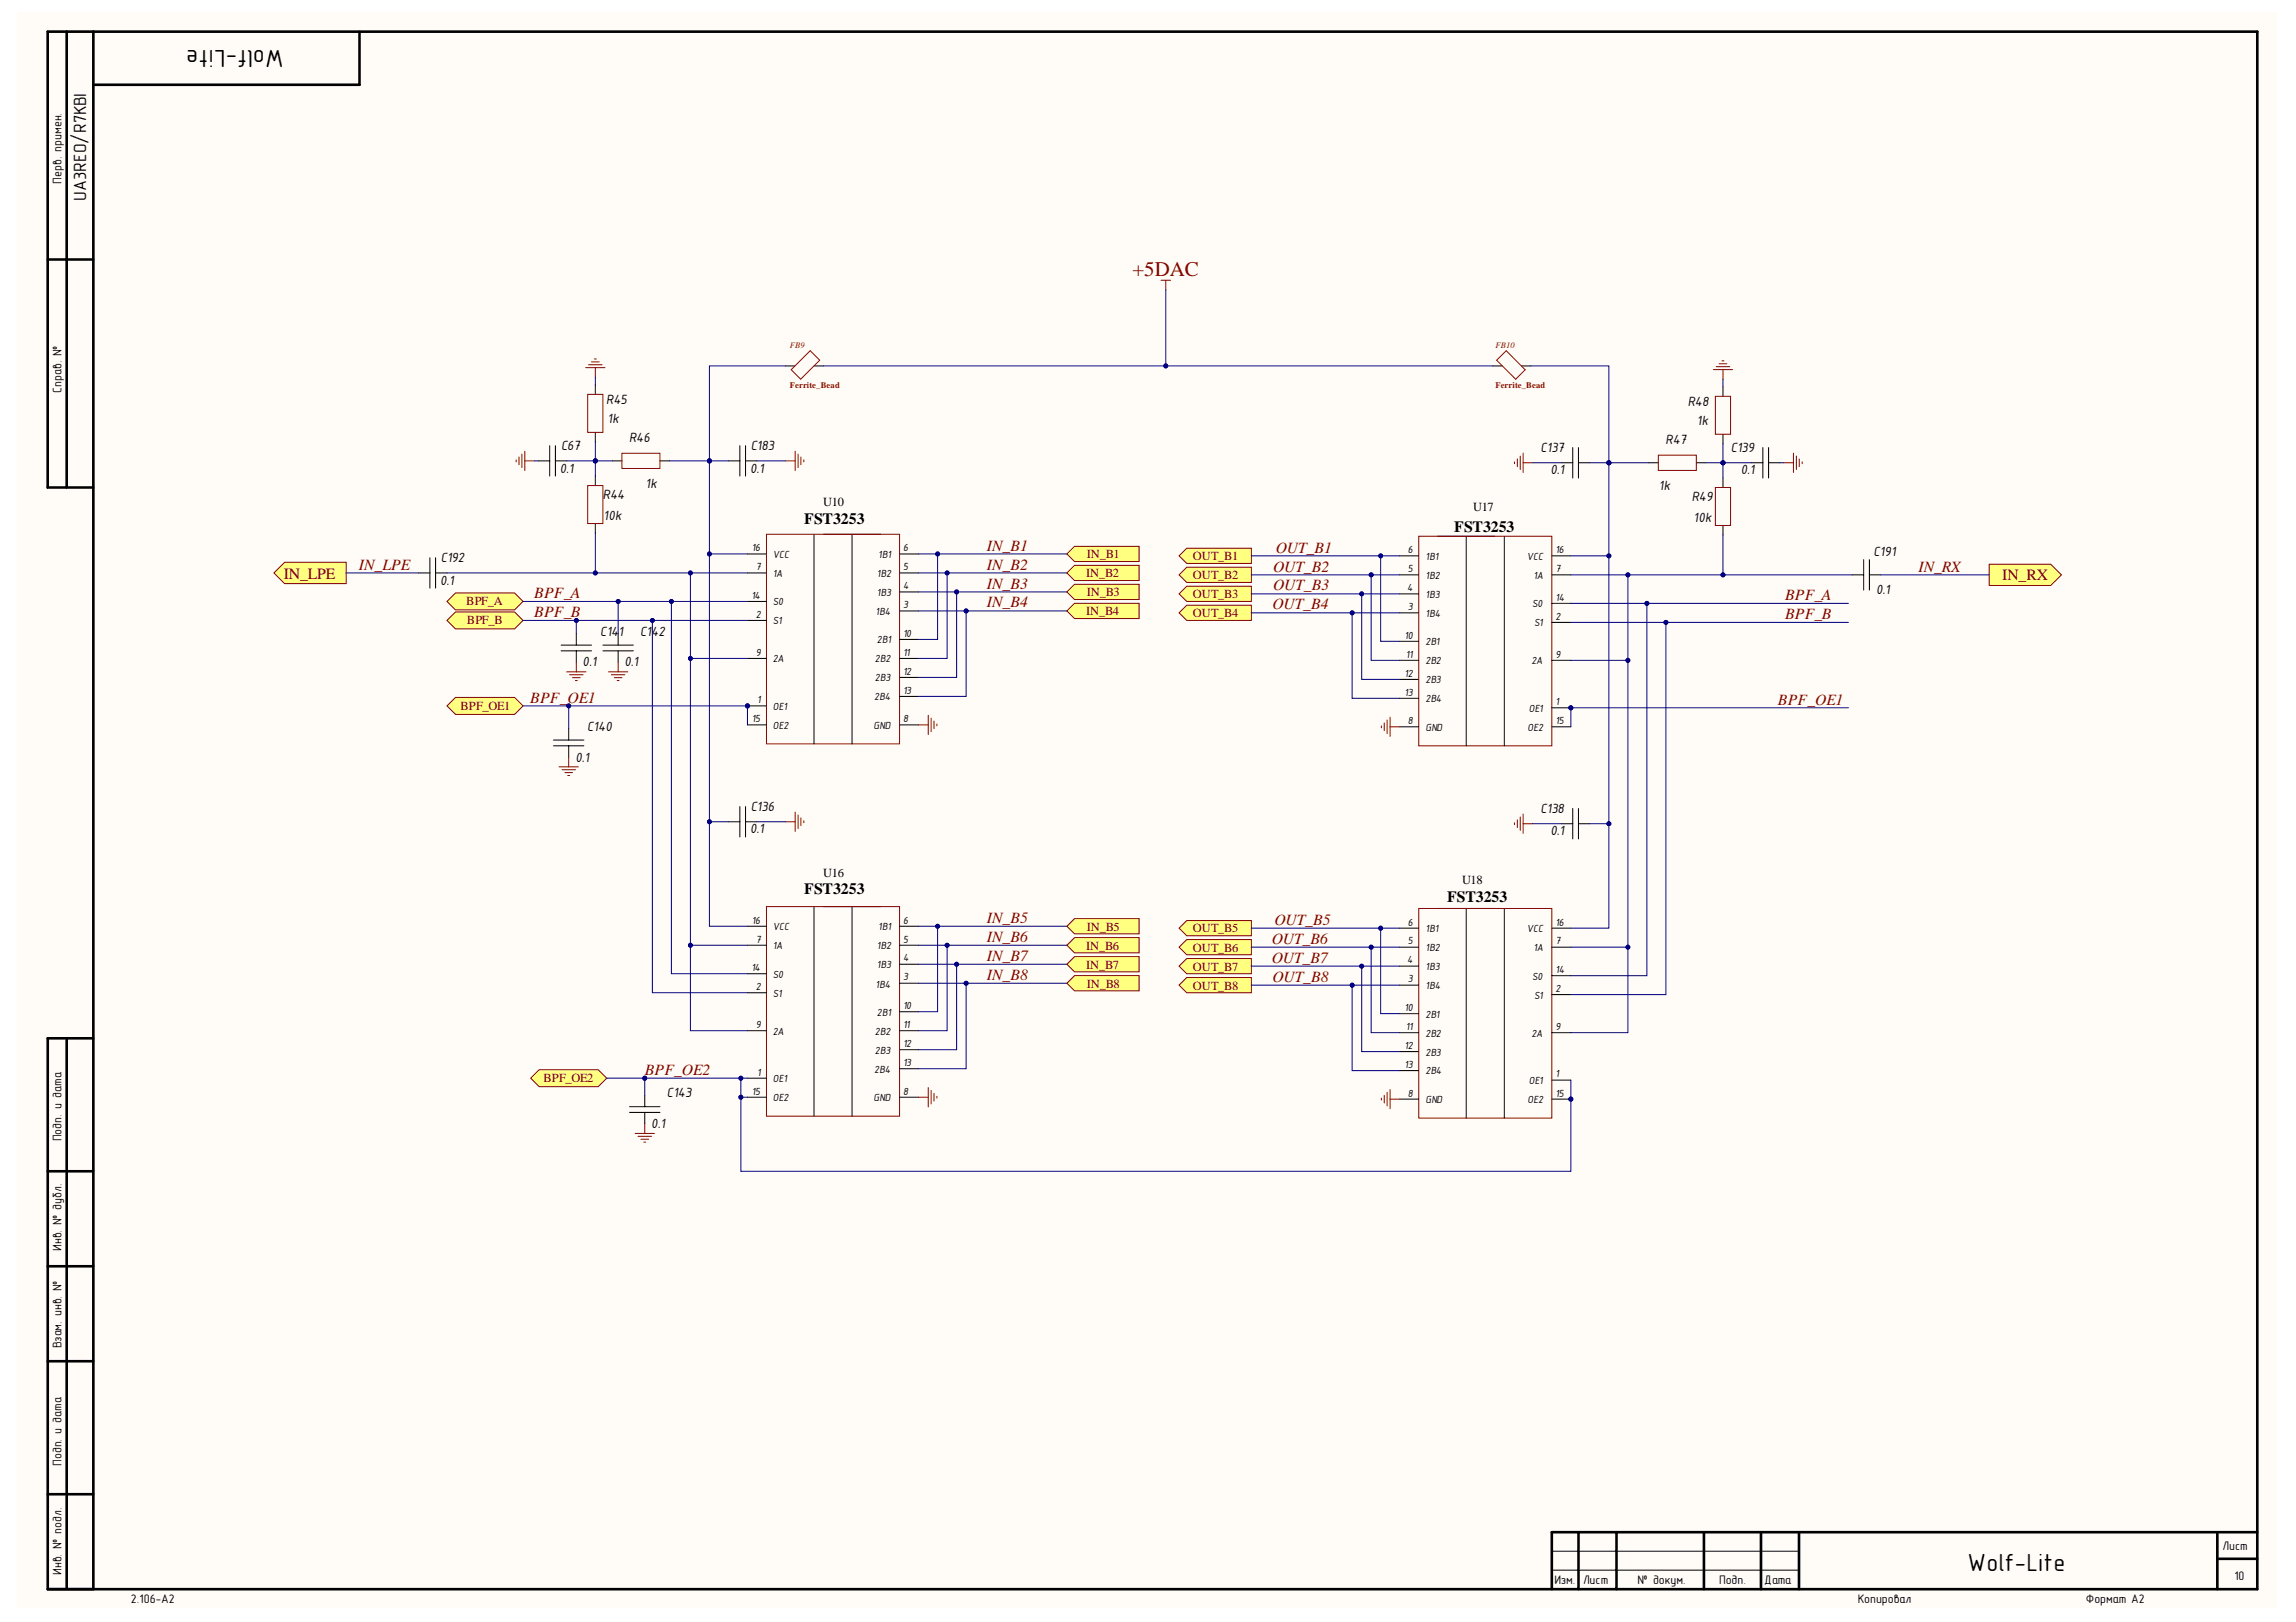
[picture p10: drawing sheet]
<svg xmlns="http://www.w3.org/2000/svg" width="297mm" height="210mm" viewBox="0 0 297 210" stroke-linecap="round" stroke-linejoin="round" font-family="sans-serif">
<defs><g id="words">
<g font-size="3.2">
<text x="36.7" y="6.4" transform="rotate(-180 36.7 6.4)">Wolf-Lite</text>
<text x="254.6" y="203.3">Wolf-Lite</text>
</g>
<text font-size="2.7" fill="#800000" x="146.5" y="35.7">+5DAC</text>
<text font-size="2.3" x="11.2" y="26" transform="rotate(-90 11.2 26)">UA3REO/R7KBI</text>
<g font-size="2">
<text x="104.1" y="67.8">FST3253</text>
<text x="188.1" y="68.8">FST3253</text>
<text x="104.1" y="115.7">FST3253</text>
<text x="187.2" y="116.7">FST3253</text>
</g>
<g font-size="2" fill="#800000">
<text x="127.7" y="71.3">IN_B1</text>
<text x="165.1" y="71.5">OUT_B1</text>
<text x="36.7" y="74.9">IN_LPE</text>
<text x="46.4" y="73.7">IN_LPE</text>
<text x="69.1" y="77.4">BPF_A</text>
<text x="127.7" y="73.7">IN_B2</text>
<text x="127.7" y="76.2">IN_B3</text>
<text x="164.7" y="74">OUT_B2</text>
<text x="164.7" y="76.4">OUT_B3</text>
<text x="231" y="77.7">BPF_A</text>
<text x="248.2" y="74">IN_RX</text>
<text x="259" y="75.1">IN_RX</text>
<text x="69.1" y="79.9">BPF_B</text>
<text x="127.7" y="78.6">IN_B4</text>
<text x="164.6" y="78.9">OUT_B4</text>
<text x="231" y="80.1">BPF_B</text>
<text x="68.6" y="91">BPF_OE1</text>
<text x="230" y="91.2">BPF_OE1</text>
<text x="127.7" y="119.4">IN_B5</text>
<text x="164.9" y="119.7">OUT_B5</text>
<text x="127.7" y="121.9">IN_B6</text>
<text x="127.7" y="124.3">IN_B7</text>
<text x="164.5" y="122.1">OUT_B6</text>
<text x="164.5" y="124.6">OUT_B7</text>
<text x="127.7" y="126.8">IN_B8</text>
<text x="164.6" y="127">OUT_B8</text>
<text x="83.4" y="139.1">BPF_OE2</text>
</g>
<g font-size="1.9">
<text x="78.4" y="52.3">R45</text>
<text x="218.3" y="52.6">R48</text>
<text x="72.6" y="58.2">C67</text>
<text x="78.6" y="54.8">1k</text>
<text x="81.4" y="57.2">R46</text>
<text x="97.1" y="58.2">C183</text>
<text x="199.3" y="58.5">C137</text>
<text x="215.5" y="57.5">R47</text>
<text x="219.5" y="55">1k</text>
<text x="223.9" y="58.5">C139</text>
<text x="72.4" y="61.2">0.1</text>
<text x="78" y="64.6">R44</text>
<text x="83.5" y="63.1">1k</text>
<text x="97" y="61.2">0.1</text>
<text x="200.6" y="61.4">0.1</text>
<text x="214.6" y="63.4">1k</text>
<text x="218.9" y="64.8">R49</text>
<text x="225.2" y="61.4">0.1</text>
<text x="78.1" y="67.3">10k</text>
<text x="219.1" y="67.5">10k</text>
<text x="242.4" y="71.9">C191</text>
<text x="56.9" y="75.7">0.1</text>
<text x="57" y="72.7">C192</text>
<text x="242.7" y="76.9">0.1</text>
<text x="77.7" y="82.3">C141</text>
<text x="82.8" y="82.3">C142</text>
<text x="75.4" y="86.2">0.1</text>
<text x="80.8" y="86.2">0.1</text>
<text x="76" y="94.6">C140</text>
<text x="74.4" y="98.6">0.1</text>
<text x="97" y="107.9">0.1</text>
<text x="97.1" y="104.9">C136</text>
<text x="199.3" y="105.2">C138</text>
<text x="200.6" y="108.1">0.1</text>
<text x="86.3" y="142">C143</text>
<text x="84.3" y="146">0.1</text>
</g>
<g font-size="1.6">
<text x="8" y="23.7" transform="rotate(-90 8 23.7)">Перв. примен.</text>
<text x="8" y="50.8" transform="rotate(-90 8 50.8)">Справ. №</text>
<text x="106.5" y="65.4">U10</text>
<text x="190.6" y="66.2">U17</text>
<text x="106.5" y="113.4">U16</text>
<text x="189.2" y="114.4">U18</text>
<text x="8" y="147.7" transform="rotate(-90 8 147.7)">Подп. и дата</text>
<text x="8" y="161.9" transform="rotate(-90 8 161.9)">Инв. № дубл.</text>
<text x="8" y="174.5" transform="rotate(-90 8 174.5)">Взам. инв. №</text>
<text x="8" y="189.7" transform="rotate(-90 8 189.7)">Подп. и дата</text>
<text x="8" y="203.8" transform="rotate(-90 8 203.8)">Инв. № подл.</text>
<text x="287.5" y="200.6">Лист</text>
<text x="16.9" y="207.4">2.106-A2</text>
<text x="201.1" y="205">Изм.</text>
<text x="204.8" y="205">Лист</text>
<text x="211.8" y="205">№ докум.</text>
<text x="222.4" y="205">Подп.</text>
<text x="228.2" y="205">Дата</text>
<text x="240.3" y="207.4">Копировал</text>
<text x="269.9" y="207.4">Формат А2</text>
<text x="289.1" y="204.5">10</text>
</g>
<g font-size="1.6" fill="#800000">
<text x="140.5" y="74.7">IN_B2</text>
<text x="140.6" y="72.3">IN_B1</text>
<text x="140.6" y="77.2">IN_B3</text>
<text x="154.3" y="72.5">OUT_B1</text>
<text x="154.3" y="75">OUT_B2</text>
<text x="154.3" y="77.4">OUT_B3</text>
<text x="60.3" y="78.4">BPF_A</text>
<text x="60.4" y="80.8">BPF_B</text>
<text x="140.5" y="79.6">IN_B4</text>
<text x="154.3" y="79.9">OUT_B4</text>
<text x="59.6" y="91.9">BPF_OE1</text>
<text x="140.5" y="122.9">IN_B6</text>
<text x="140.5" y="125.4">IN_B7</text>
<text x="140.6" y="120.5">IN_B5</text>
<text x="154.3" y="120.6">OUT_B5</text>
<text x="154.3" y="123.2">OUT_B6</text>
<text x="154.3" y="125.6">OUT_B7</text>
<text x="140.6" y="127.8">IN_B8</text>
<text x="154.3" y="128.1">OUT_B8</text>
<text x="70.3" y="140.1">BPF_OE2</text>
</g>
<g font-size="1.5">
<text x="97.3" y="71.3">16</text>
<text x="116.8" y="71.3">6</text>
<text x="182.1" y="71.6">6</text>
<text x="201.3" y="71.6">16</text>
<text x="97.2" y="77.5">14</text>
<text x="97.8" y="73.8">7</text>
<text x="100" y="72.2">VCC</text>
<text x="100" y="74.6">1A</text>
<text x="113.4" y="77.1">1B3</text>
<text x="113.4" y="74.6">1B2</text>
<text x="113.6" y="72.2">1B1</text>
<text x="116.8" y="76.2">4</text>
<text x="116.8" y="73.8">5</text>
<text x="182.1" y="76.5">4</text>
<text x="182.1" y="74">5</text>
<text x="184.4" y="77.3">1B3</text>
<text x="184.4" y="74.9">1B2</text>
<text x="184.4" y="72.4">1B1</text>
<text x="197.5" y="72.4">VCC</text>
<text x="198.4" y="74.9">1A</text>
<text x="201.3" y="74">7</text>
<text x="201.3" y="77.8">14</text>
<text x="97.8" y="80">2</text>
<text x="100" y="78.4">S0</text>
<text x="100" y="80.8">S1</text>
<text x="113.3" y="79.6">1B4</text>
<text x="113.4" y="83.3">2B1</text>
<text x="116.8" y="82.4">10</text>
<text x="116.8" y="78.7">3</text>
<text x="181.7" y="82.7">10</text>
<text x="182.1" y="78.9">3</text>
<text x="184.4" y="83.5">2B1</text>
<text x="184.4" y="79.8">1B4</text>
<text x="198.2" y="78.6">S0</text>
<text x="198.5" y="81.1">S1</text>
<text x="201.3" y="80.2">2</text>
<text x="97.8" y="84.9">9</text>
<text x="100" y="85.7">2A</text>
<text x="113.2" y="88.2">2B3</text>
<text x="113.2" y="85.7">2B2</text>
<text x="116.8" y="87.3">12</text>
<text x="116.8" y="84.9">11</text>
<text x="116.8" y="89.8">13</text>
<text x="181.7" y="87.6">12</text>
<text x="181.9" y="85.1">11</text>
<text x="184.4" y="88.4">2B3</text>
<text x="184.4" y="86">2B2</text>
<text x="198.1" y="86">2A</text>
<text x="201.3" y="85.1">9</text>
<text x="97.3" y="93.5">15</text>
<text x="98" y="91">1</text>
<text x="100" y="91.9">OE1</text>
<text x="100" y="94.3">OE2</text>
<text x="113" y="94.3">GND</text>
<text x="113.1" y="90.6">2B4</text>
<text x="116.8" y="93.5">8</text>
<text x="181.7" y="90">13</text>
<text x="182.1" y="93.7">8</text>
<text x="184.4" y="94.6">GND</text>
<text x="184.4" y="90.9">2B4</text>
<text x="197.6" y="94.6">OE2</text>
<text x="197.8" y="92.1">OE1</text>
<text x="201.3" y="91.3">1</text>
<text x="201.3" y="93.7">15</text>
<text x="97.3" y="119.5">16</text>
<text x="116.8" y="119.5">6</text>
<text x="182.1" y="119.8">6</text>
<text x="201.3" y="119.8">16</text>
<text x="97.2" y="125.7">14</text>
<text x="97.8" y="122">7</text>
<text x="100" y="120.4">VCC</text>
<text x="100" y="122.8">1A</text>
<text x="113.4" y="125.3">1B3</text>
<text x="113.4" y="122.8">1B2</text>
<text x="113.6" y="120.4">1B1</text>
<text x="116.8" y="124.4">4</text>
<text x="116.8" y="122">5</text>
<text x="182.1" y="124.7">4</text>
<text x="182.1" y="122.2">5</text>
<text x="184.4" y="125.5">1B3</text>
<text x="184.4" y="123.1">1B2</text>
<text x="184.4" y="120.6">1B1</text>
<text x="197.5" y="120.6">VCC</text>
<text x="198.4" y="123.1">1A</text>
<text x="201.3" y="122.2">7</text>
<text x="201.3" y="125.9">14</text>
<text x="97.8" y="128.1">2</text>
<text x="100" y="126.5">S0</text>
<text x="100" y="129">S1</text>
<text x="113.3" y="127.8">1B4</text>
<text x="113.4" y="131.4">2B1</text>
<text x="116.8" y="130.6">10</text>
<text x="116.8" y="126.9">3</text>
<text x="181.7" y="130.8">10</text>
<text x="182.1" y="127.1">3</text>
<text x="184.4" y="131.7">2B1</text>
<text x="184.4" y="128">1B4</text>
<text x="198.2" y="126.8">S0</text>
<text x="198.5" y="129.2">S1</text>
<text x="201.3" y="128.4">2</text>
<text x="97.8" y="133">9</text>
<text x="100" y="133.9">2A</text>
<text x="113.2" y="136.3">2B3</text>
<text x="113.2" y="133.9">2B2</text>
<text x="116.8" y="135.5">12</text>
<text x="116.8" y="133">11</text>
<text x="116.8" y="137.9">13</text>
<text x="181.7" y="135.8">12</text>
<text x="181.9" y="133.3">11</text>
<text x="184.4" y="136.6">2B3</text>
<text x="184.4" y="134.1">2B2</text>
<text x="198.1" y="134.1">2A</text>
<text x="201.3" y="133.3">9</text>
<text x="97.3" y="141.7">15</text>
<text x="98" y="139.2">1</text>
<text x="100" y="140.1">OE1</text>
<text x="100" y="142.5">OE2</text>
<text x="113" y="142.5">GND</text>
<text x="113.1" y="138.8">2B4</text>
<text x="116.8" y="141.7">8</text>
<text x="181.7" y="138.2">13</text>
<text x="182.1" y="141.9">8</text>
<text x="184.4" y="142.8">GND</text>
<text x="184.4" y="139">2B4</text>
<text x="197.6" y="142.8">OE2</text>
<text x="197.8" y="140.3">OE1</text>
<text x="201.3" y="139.4">1</text>
<text x="201.3" y="141.9">15</text>
</g>
<g font-size="1.1" fill="#980000">
<text x="102.2" y="45.1">FB9</text>
<text x="193.5" y="45.1">FB10</text>
<text x="102.2" y="50.2">Ferrite_Bead</text>
<text x="193.5" y="50.2">Ferrite_Bead</text>
</g>
</g></defs>
<g fill="#fffcf8">
<path d="M2.2 1.6h292.3v206.5h-292.3z" fill-rule="evenodd"/>
<path d="M2.2 1.6h292.3v206.5h-292.3z" fill-rule="evenodd"/>
</g>
<g fill="none" stroke="#000" stroke-width=".34">
<path d="M8.6 4.1v59M12.1 4.1h-5.9v59h5.9M46.5 4.1v6.9h-34.4M6.2 33.6h5.9M8.6 134.4v71.3M12.1 134.4h-5.9v71.3h285.8v-201.6h-279.9v201.6M6.2 151.6h5.9M6.2 163.9h5.9M6.2 176.2h5.9M6.2 193.4h5.9M204.2 198.3v7.4M209.1 198.3v7.4"/>
<path d="M220.4 198.3v7.4M227.8 198.3v7.4M232.7 198.3v7.4M286.9 198.3v7.4M292 198.3h-91.2v7.4M286.9 201.7h5.1"/>
</g>
<path d="M200.8 203.2h31.9M200.8 200.7h31.9" fill="none" stroke="#000" stroke-width=".13"/>
<circle cx="96.7" cy="91.4" r=".25" fill="#000080"/>
<circle cx="96.7" cy="91.4" r=".25" fill="none" stroke="#000080" stroke-width=".13"/>
<g fill="none" stroke="#000" stroke-width=".13">
<path d="M96.7 74.1h2.5M96.7 71.7h2.5M96.7 77.8h2.5M105.3 69.2v27.1M106.5 69.1h7.4M110.2 69.2v27.1M116.4 79.1h2.4M116.4 76.6h2.4M116.4 74.1h2.4M116.4 71.7h2.4M96.7 85.2h2.5M96.7 80.3h2.5"/>
<path d="M96.7 91.4h2.5M116.4 87.7h2.4M116.4 93.8h2.4M116.4 85.2h2.4M116.4 82.7h2.4"/>
</g>
<path d="M99.2 69.1h17.2v27.2h-17.2z" fill="none" stroke="#800000" stroke-width=".13"/>
<circle cx="96.7" cy="91.4" r=".25" fill="#000080"/>
<circle cx="96.7" cy="91.4" r=".25" fill="none" stroke="#000080" stroke-width=".13"/>
<g fill="none" stroke="#000" stroke-width=".13">
<path d="M96.7 93.8h2.5M116.4 90.1h2.4M96.7 119.9h2.5M105.3 117.4v27M106.5 117.3h7.4M110.2 117.4v27M116.4 119.9h2.4M96.7 133.4h2.5M96.7 122.3h2.5M96.7 126h2.5M96.7 128.5h2.5M96.7 139.5h2.5"/>
<path d="M116.4 135.8h2.4M116.4 133.4h2.4M116.4 130.9h2.4M116.4 127.2h2.4M116.4 124.8h2.4M116.4 122.3h2.4M116.4 138.3h2.4M96.7 142h2.5M116.4 142h2.4"/>
</g>
<path d="M99.2 117.3h17.2v27.1h-17.2z" fill="none" stroke="#800000" stroke-width=".13"/>
<path d="M68.7 139.5l1.1-1.1h7.6l1.1 1.1-1.1 1.1h-7.6z" fill-rule="evenodd" fill="#ffff80"/>
<path d="M118.8 93.8h1.3M120.1 92.6v2.5M120.5 92.9v1.8M120.8 93.3v1M121.2 93.7v.2M68.7 139.5l1.1-1.1h7.6l1.1 1.1-1.1 1.1h-7.6zM118.8 142h1.3M120.1 140.7v2.5M120.5 141.1v1.8M120.8 141.5v1M121.2 141.9v.2" fill="none" stroke="#800000" stroke-width=".13"/>
<path d="M57.8 77.8l1.1-1.1h7.7l1.1 1.1-1.1 1.1h-7.7z" fill-rule="evenodd" fill="#ffff80"/>
<path d="M57.8 77.8l1.1-1.1h7.7l1.1 1.1-1.1 1.1h-7.7z" fill="none" stroke="#800000" stroke-width=".13"/>
<path d="M57.8 80.3l1.1-1.1h7.7l1.1 1.1-1.1 1.1h-7.7z" fill-rule="evenodd" fill="#ffff80"/>
<g fill="none" stroke="#800000" stroke-width=".13">
<path d="M66.8 59.5v.3M67.1 59.1v1M67.5 58.8v1.7M67.9 59.6h1.2M67.9 58.4v2.5M75.8 47.6h2.5M76 51h2v5h-2zM76.1 47.2h1.8M76.5 46.8h1M76.9 46.5h.2M77 47.6v1.2M80.5 58.7h4.9v1.9h-4.9z"/>
<path d="M101.6 59.6h1.3M102.9 58.4v2.5M103.2 58.8v1.7M103.6 59.1v1M104 59.5v.3M76 62.8h2v5h-2zM57.8 80.3l1.1-1.1h7.7l1.1 1.1-1.1 1.1h-7.7zM101.6 106.3h1.3M102.9 105.1v2.5M103.2 105.5v1.7M103.6 105.8v1M104 106.2v.3"/>
</g>
<g fill="none" stroke="#000" stroke-width=".13">
<path d="M69.6 59.6h1.5M71.1 57.7v3.9M71.9 59.6h1.4M71.9 57.7v3.9M77 49.8v1.2M77 56v1.2M79.2 59.6h1.3M85.4 59.6h1.2M94.2 59.6h1.5M95.7 57.7v3.9M96.5 57.7v3.9M96.5 59.6h1.4"/>
<path d="M77 61.6v1.2M77 67.8v1.2M94.2 106.3h1.5M95.7 104.4v3.9M96.5 104.4v3.9M96.5 106.3h1.4"/>
</g>
<path d="M35.4 74.1l1.4-1.3h8v2.7h-8z" fill-rule="evenodd" fill="#ffff80"/>
<path d="M35.4 74.1l1.4-1.3h8v2.7h-8z" fill="none" stroke="#800000" stroke-width=".13"/>
<path d="M101.6 47.4h1.2M105.3 47.4h1.2" fill="none" stroke="#000" stroke-width=".13"/>
<path d="M104.8 45.4l1.2 1.2-2.4 2.5-1.2-1.3z" fill="none" stroke="#980000" stroke-width=".13"/>
<circle cx="203.2" cy="91.6" r=".25" fill="#000080"/>
<circle cx="203.2" cy="91.6" r=".25" fill="none" stroke="#000080" stroke-width=".13"/>
<g fill="none" stroke="#000" stroke-width=".13">
<path d="M181.1 79.3h2.4M181.1 76.9h2.4M181.1 74.4h2.4M181.1 71.9h2.4M186 69.4h7.4M189.7 69.5v27M194.6 69.5v27M200.8 74.4h2.4M200.8 71.9h2.4M200.8 78.1h2.4M181.1 87.9h2.4M181.1 94.1h2.4"/>
<path d="M181.1 85.5h2.4M181.1 83h2.4M200.8 85.5h2.4M200.8 80.5h2.4M200.8 91.6h2.4"/>
</g>
<path d="M183.5 69.4h17.3v27.1h-17.3z" fill="none" stroke="#800000" stroke-width=".13"/>
<circle cx="203.2" cy="91.6" r=".25" fill="#000080"/>
<circle cx="203.2" cy="91.6" r=".25" fill="none" stroke="#000080" stroke-width=".13"/>
<path d="M181.1 90.4h2.4M200.8 94.1h2.4" fill="none" stroke="#000" stroke-width=".13"/>
<circle cx="203.2" cy="142.2" r=".25" fill="#000080"/>
<circle cx="203.2" cy="142.2" r=".25" fill="none" stroke="#000080" stroke-width=".13"/>
<g fill="none" stroke="#000" stroke-width=".13">
<path d="M186 117.6h7.4M189.7 117.7v27M194.6 117.7v27M181.1 136.1h2.4M181.1 133.6h2.4M181.1 131.2h2.4M181.1 127.5h2.4M181.1 125h2.4M181.1 122.6h2.4M181.1 120.1h2.4M200.8 133.6h2.4M200.8 122.6h2.4"/>
<path d="M200.8 120.1h2.4M200.8 126.3h2.4M200.8 128.7h2.4M200.8 139.8h2.4M181.1 142.2h2.4M200.8 142.2h2.4"/>
</g>
<path d="M183.5 117.6h17.3v27.1h-17.3z" fill="none" stroke="#800000" stroke-width=".13"/>
<circle cx="203.2" cy="142.2" r=".25" fill="#000080"/>
<circle cx="203.2" cy="142.2" r=".25" fill="none" stroke="#000080" stroke-width=".13"/>
<g fill="none" stroke="#000" stroke-width=".13">
<path d="M202 59.9h1.5M203.5 57.9v4M204.2 57.9v4M204.2 59.9h1.5M213.3 59.9h1.2M219.5 59.9h1.2M222.9 50.1v1.2M222.9 56.2v1.2M226.6 59.9h1.5M228.1 57.9v4M228.8 59.9h1.5M228.8 57.9v4"/>
<path d="M222.9 61.9v1.2M222.9 68v1.2M202 106.6h1.5M203.5 104.6v4M204.2 104.6v4M204.2 106.6h1.5M181.1 138.6h2.4"/>
</g>
<g fill="none" stroke="#800000" stroke-width=".13">
<path d="M195.9 59.8v.2M196.3 59.4v1M196.7 59v1.8M197 58.6v2.5M197 59.9h1.3M214.5 58.9h5v2h-5zM221.7 47.8h2.5M221.9 51.3h2v4.9h-2zM222 47.4h1.8M222.4 47.1h1M222.8 46.7h.2M222.9 47.8v1.3"/>
<path d="M230.8 59.9h1.2M232 58.6v2.5M232.4 59v1.8M232.8 59.4v1M233.2 59.8v.2M221.9 63.1h2v4.9h-2zM178.7 93.9v.3M179.1 93.6v1M179.5 93.2v1.7M179.8 92.8v2.5M179.8 94.1h1.3M195.9 106.5v.2"/>
<path d="M196.3 106.1v1M196.7 105.7v1.8M197 105.3v2.5M197 106.6h1.3M178.7 142.1v.3M179.1 141.7v1M179.5 141.4v1.7M179.8 141v2.5M179.8 142.2h1.3"/>
</g>
<path d="M257.3 73h8l1.4 1.4-1.4 1.4h-8z" fill-rule="evenodd" fill="#ffff80"/>
<path d="M150.2 36.3h1.2M150.8 36.3v1.2M257.3 73h8l1.4 1.4-1.4 1.4h-8z" fill="none" stroke="#800000" stroke-width=".13"/>
<path d="M193.1 47.4h1.3M196.8 47.4h1.3" fill="none" stroke="#000" stroke-width=".13"/>
<path d="M193.6 46.6l1.3-1.2 2.4 2.5-1.2 1.2z" fill="none" stroke="#980000" stroke-width=".13"/>
<circle cx="83.4" cy="139.5" r=".25" fill="#000080"/>
<circle cx="83.4" cy="139.5" r=".25" fill="none" stroke="#000080" stroke-width=".13"/>
<path d="M138 71.7l1-1h8.4v2h-8.4z" fill-rule="evenodd" fill="#ffff80"/>
<path d="M138 71.7l1-1h8.4v2h-8.4z" fill="none" stroke="#800000" stroke-width=".13"/>
<path d="M138 74.1l1-.9h8.4v1.9h-8.4z" fill-rule="evenodd" fill="#ffff80"/>
<path d="M138 74.1l1-.9h8.4v1.9h-8.4z" fill="none" stroke="#800000" stroke-width=".13"/>
<path d="M138 76.6l1-1h8.4v2h-8.4z" fill-rule="evenodd" fill="#ffff80"/>
<path d="M138 76.6l1-1h8.4v2h-8.4z" fill="none" stroke="#800000" stroke-width=".13"/>
<path d="M139 78.1h8.4v1.9h-8.4l-1-.9z" fill-rule="evenodd" fill="#ffff80"/>
<path d="M139 78.1h8.4v1.9h-8.4l-1-.9z" fill="none" stroke="#800000" stroke-width=".13"/>
<path d="M138 119.9l1-1h8.4v1.9h-8.4z" fill-rule="evenodd" fill="#ffff80"/>
<path d="M138 119.9l1-1h8.4v1.9h-8.4z" fill="none" stroke="#800000" stroke-width=".13"/>
<path d="M138 122.3l1-1h8.4v2h-8.4z" fill-rule="evenodd" fill="#ffff80"/>
<path d="M138 122.3l1-1h8.4v2h-8.4z" fill="none" stroke="#800000" stroke-width=".13"/>
<path d="M138 124.8l1-1h8.4v2h-8.4z" fill-rule="evenodd" fill="#ffff80"/>
<path d="M138 124.8l1-1h8.4v2h-8.4z" fill="none" stroke="#800000" stroke-width=".13"/>
<path d="M138 127.2l1-.9h8.4v1.9h-8.4z" fill-rule="evenodd" fill="#ffff80"/>
<path d="M138 127.2l1-.9h8.4v1.9h-8.4z" fill="none" stroke="#800000" stroke-width=".13"/>
<path d="M152.5 71.9l1-1h8.4v2h-8.4z" fill-rule="evenodd" fill="#ffff80"/>
<path d="M152.5 71.9l1-1h8.4v2h-8.4z" fill="none" stroke="#800000" stroke-width=".13"/>
<path d="M152.5 74.4l1-1h8.4v2h-8.4z" fill-rule="evenodd" fill="#ffff80"/>
<path d="M152.5 74.4l1-1h8.4v2h-8.4z" fill="none" stroke="#800000" stroke-width=".13"/>
<path d="M152.5 76.8l1-.9h8.4v1.9h-8.4z" fill-rule="evenodd" fill="#ffff80"/>
<path d="M152.5 76.8l1-.9h8.4v1.9h-8.4z" fill="none" stroke="#800000" stroke-width=".13"/>
<path d="M152.5 79.3l1-1h8.4v2h-8.4z" fill-rule="evenodd" fill="#ffff80"/>
<path d="M152.5 79.3l1-1h8.4v2h-8.4z" fill="none" stroke="#800000" stroke-width=".13"/>
<path d="M152.5 120.1l1-1h8.4v2h-8.4z" fill-rule="evenodd" fill="#ffff80"/>
<path d="M152.5 120.1l1-1h8.4v2h-8.4z" fill="none" stroke="#800000" stroke-width=".13"/>
<path d="M152.5 122.6l1-1h8.4v2h-8.4z" fill-rule="evenodd" fill="#ffff80"/>
<path d="M152.5 122.6l1-1h8.4v2h-8.4z" fill="none" stroke="#800000" stroke-width=".13"/>
<path d="M152.5 125l1-1h8.4v2h-8.4z" fill-rule="evenodd" fill="#ffff80"/>
<path d="M152.5 125l1-1h8.4v2h-8.4z" fill="none" stroke="#800000" stroke-width=".13"/>
<path d="M152.5 127.5l1-1h8.4v2h-8.4z" fill-rule="evenodd" fill="#ffff80"/>
<path d="M152.5 127.5l1-1h8.4v2h-8.4z" fill="none" stroke="#800000" stroke-width=".13"/>
<path d="M57.8 91.4l1.1-1.1h7.7l1.1 1.1-1.1 1.1h-7.7z" fill-rule="evenodd" fill="#ffff80"/>
<g fill="none" stroke="#800000" stroke-width=".13">
<path d="M57.8 91.4l1.1-1.1h7.7l1.1 1.1-1.1 1.1h-7.7zM72.3 99.2h2.5M72.7 99.6h1.8M73.1 100h1M73.3 86.9h2.5M73.6 98v1.2M73.7 87.3h1.7M74.1 87.7h1M74.4 88.1h.3M74.6 85.7v1.2M78.7 86.9h2.5M79.1 87.3h1.7"/>
<path d="M79.5 87.7h1M79.8 88.1h.3M80 85.7v1.2M73.4 100.4h.3M82.2 146.7h2.5M82.5 147.1h1.8M82.9 147.4h1M83.3 147.8h.2M83.4 145.4v1.3"/>
</g>
<g fill="none" stroke="#000" stroke-width=".13">
<path d="M54.1 74.1h1.5M55.6 72.2v3.9M56.4 72.2v3.9M56.4 74.1h1.4M239.6 74.4h1.5M241.1 72.4v4M241.8 72.4v4M241.8 74.4h1.5M71.6 95.8h3.9M71.6 96.5h3.9M72.6 83.5h3.9M72.6 84.2h3.9"/>
<path d="M73.6 94.3v1.5M73.6 96.5v1.5M74.6 82v1.5M74.6 84.2v1.5M78 83.5h3.9M78 84.2h3.9M80 82v1.5M80 84.2v1.5M81.4 143.2h4M81.4 144h4M83.4 141.7v1.5M83.4 144v1.4"/>
</g>
<path d="M67.7 91.4h29v2.4" fill="none" stroke="#000080" stroke-width=".13"/>
<circle cx="96.7" cy="91.4" r=".25" fill="#000080"/>
<circle cx="96.7" cy="91.4" r=".25" fill="none" stroke="#000080" stroke-width=".13"/>
<circle cx="73.6" cy="91.4" r=".25" fill="#000080"/>
<g fill="none" stroke="#000080" stroke-width=".13">
<path d="M96.7 122.3h-7.4v11.1h7.4"/>
<circle cx="73.6" cy="91.4" r=".25"/>
</g>
<circle cx="89.3" cy="122.3" r=".25" fill="#000080"/>
<g fill="none" stroke="#000080" stroke-width=".13">
<path d="M96.7 85.2h-7.4v37.1"/>
<circle cx="89.3" cy="122.3" r=".25"/>
</g>
<circle cx="89.3" cy="122.3" r=".25" fill="#000080"/>
<circle cx="89.3" cy="122.3" r=".25" fill="none" stroke="#000080" stroke-width=".13"/>
<circle cx="89.3" cy="85.2" r=".25" fill="#000080"/>
<g fill="none" stroke="#000080" stroke-width=".13">
<path d="M96.7 74.1h-7.4v11.1"/>
<circle cx="89.3" cy="85.2" r=".25"/>
</g>
<circle cx="89.3" cy="85.2" r=".25" fill="#000080"/>
<circle cx="89.3" cy="85.2" r=".25" fill="none" stroke="#000080" stroke-width=".13"/>
<circle cx="89.3" cy="74.1" r=".25" fill="#000080"/>
<g fill="none" stroke="#000080" stroke-width=".13">
<path d="M121.3 71.7v11h-2.5"/>
<circle cx="89.3" cy="74.1" r=".25"/>
</g>
<circle cx="121.3" cy="71.7" r=".25" fill="#000080"/>
<g fill="none" stroke="#000080" stroke-width=".13">
<path d="M122.5 74.1v11.1h-3.7"/>
<circle cx="121.3" cy="71.7" r=".25"/>
</g>
<circle cx="122.5" cy="74.1" r=".25" fill="#000080"/>
<g fill="none" stroke="#000080" stroke-width=".13">
<path d="M123.8 76.6v11.1h-5"/>
<circle cx="122.5" cy="74.1" r=".25"/>
</g>
<circle cx="123.8" cy="76.6" r=".25" fill="#000080"/>
<g fill="none" stroke="#000080" stroke-width=".13">
<path d="M125 79.1v11h-6.2"/>
<circle cx="123.8" cy="76.6" r=".25"/>
</g>
<circle cx="125" cy="79.1" r=".25" fill="#000080"/>
<g fill="none" stroke="#000080" stroke-width=".13">
<path d="M86.9 77.8v48.2h9.8"/>
<circle cx="125" cy="79.1" r=".25"/>
</g>
<circle cx="86.9" cy="77.8" r=".25" fill="#000080"/>
<g fill="none" stroke="#000080" stroke-width=".13">
<path d="M84.4 80.3v48.2h12.3"/>
<circle cx="86.9" cy="77.8" r=".25"/>
</g>
<circle cx="84.4" cy="80.3" r=".25" fill="#000080"/>
<g fill="none" stroke="#000080" stroke-width=".13">
<path d="M91.8 106.3h2.4"/>
<circle cx="84.4" cy="80.3" r=".25"/>
</g>
<circle cx="91.8" cy="106.3" r=".25" fill="#000080"/>
<g fill="none" stroke="#000080" stroke-width=".13">
<path d="M97.9 59.6h3.7M101.6 47.4h-9.8v12.2h2.4M97.9 106.3h3.7"/>
<circle cx="91.8" cy="106.3" r=".25"/>
</g>
<circle cx="91.8" cy="59.6" r=".25" fill="#000080"/>
<g fill="none" stroke="#000080" stroke-width=".13">
<path d="M91.8 59.6v12.1"/>
<circle cx="91.8" cy="59.6" r=".25"/>
</g>
<circle cx="91.8" cy="71.7" r=".25" fill="#000080"/>
<circle cx="91.8" cy="71.7" r=".25" fill="none" stroke="#000080" stroke-width=".13"/>
<circle cx="91.8" cy="59.6" r=".25" fill="#000080"/>
<g fill="none" stroke="#000080" stroke-width=".13">
<path d="M86.6 59.6h5.2"/>
<circle cx="91.8" cy="59.6" r=".25"/>
</g>
<circle cx="91.8" cy="59.6" r=".25" fill="#000080"/>
<circle cx="91.8" cy="59.6" r=".25" fill="none" stroke="#000080" stroke-width=".13"/>
<circle cx="91.8" cy="59.6" r=".25" fill="#000080"/>
<g fill="none" stroke="#000080" stroke-width=".13">
<path d="M79.2 59.6h-2.2v2"/>
<circle cx="91.8" cy="59.6" r=".25"/>
</g>
<circle cx="77" cy="59.6" r=".25" fill="#000080"/>
<g fill="none" stroke="#000080" stroke-width=".13">
<path d="M77 57.2v2.4"/>
<circle cx="77" cy="59.6" r=".25"/>
</g>
<circle cx="77" cy="59.6" r=".25" fill="#000080"/>
<g fill="none" stroke="#000080" stroke-width=".13">
<path d="M73.3 59.6h3.7"/>
<circle cx="77" cy="59.6" r=".25"/>
</g>
<circle cx="77" cy="59.6" r=".25" fill="#000080"/>
<circle cx="77" cy="59.6" r=".25" fill="none" stroke="#000080" stroke-width=".13"/>
<circle cx="77" cy="59.6" r=".25" fill="#000080"/>
<g fill="none" stroke="#000080" stroke-width=".13">
<path d="M69.1 59.6h.5M77 48.8v1M239.1 91.6h-35.9v2.5"/>
<circle cx="77" cy="59.6" r=".25"/>
</g>
<circle cx="203.2" cy="91.6" r=".25" fill="#000080"/>
<g fill="none" stroke="#000080" stroke-width=".13">
<path d="M203.2 122.6h7.4v11h-7.4"/>
<circle cx="203.2" cy="91.6" r=".25"/>
</g>
<circle cx="210.6" cy="122.6" r=".25" fill="#000080"/>
<g fill="none" stroke="#000080" stroke-width=".13">
<path d="M203.2 85.5h7.4v37.1"/>
<circle cx="210.6" cy="122.6" r=".25"/>
</g>
<circle cx="210.6" cy="122.6" r=".25" fill="#000080"/>
<circle cx="210.6" cy="122.6" r=".25" fill="none" stroke="#000080" stroke-width=".13"/>
<circle cx="210.6" cy="85.5" r=".25" fill="#000080"/>
<g fill="none" stroke="#000080" stroke-width=".13">
<path d="M203.2 74.4h7.4v11.1"/>
<circle cx="210.6" cy="85.5" r=".25"/>
</g>
<circle cx="210.6" cy="85.5" r=".25" fill="#000080"/>
<circle cx="210.6" cy="85.5" r=".25" fill="none" stroke="#000080" stroke-width=".13"/>
<circle cx="210.6" cy="74.4" r=".25" fill="#000080"/>
<g fill="none" stroke="#000080" stroke-width=".13">
<path d="M213.1 78.1v48.2h-9.9"/>
<circle cx="210.6" cy="74.4" r=".25"/>
</g>
<circle cx="213.1" cy="78.1" r=".25" fill="#000080"/>
<g fill="none" stroke="#000080" stroke-width=".13">
<path d="M215.5 80.5v48.2h-12.3"/>
<circle cx="213.1" cy="78.1" r=".25"/>
</g>
<circle cx="215.5" cy="80.5" r=".25" fill="#000080"/>
<g fill="none" stroke="#000080" stroke-width=".13">
<path d="M205.7 106.6h2.4"/>
<circle cx="215.5" cy="80.5" r=".25"/>
</g>
<circle cx="208.1" cy="106.6" r=".25" fill="#000080"/>
<g fill="none" stroke="#000080" stroke-width=".13">
<path d="M198.3 59.9h3.7M208.1 59.9v12M198.3 106.6h3.7"/>
<circle cx="208.1" cy="106.6" r=".25"/>
</g>
<circle cx="208.1" cy="71.9" r=".25" fill="#000080"/>
<circle cx="208.1" cy="71.9" r=".25" fill="none" stroke="#000080" stroke-width=".13"/>
<circle cx="208.1" cy="59.9" r=".25" fill="#000080"/>
<g fill="none" stroke="#000080" stroke-width=".13">
<path d="M220.7 59.9h2.2v2"/>
<circle cx="208.1" cy="59.9" r=".25"/>
</g>
<circle cx="222.9" cy="59.9" r=".25" fill="#000080"/>
<g fill="none" stroke="#000080" stroke-width=".13">
<path d="M222.9 57.4v2.5"/>
<circle cx="222.9" cy="59.9" r=".25"/>
</g>
<circle cx="222.9" cy="59.9" r=".25" fill="#000080"/>
<g fill="none" stroke="#000080" stroke-width=".13">
<path d="M222.9 59.9h3.7"/>
<circle cx="222.9" cy="59.9" r=".25"/>
</g>
<circle cx="222.9" cy="59.9" r=".25" fill="#000080"/>
<circle cx="222.9" cy="59.9" r=".25" fill="none" stroke="#000080" stroke-width=".13"/>
<circle cx="222.9" cy="59.9" r=".25" fill="#000080"/>
<g fill="none" stroke="#000080" stroke-width=".13">
<path d="M205.7 59.9h7.6M222.9 49.1v1M230.3 59.9h.5"/>
<circle cx="222.9" cy="59.9" r=".25"/>
</g>
<circle cx="208.1" cy="59.9" r=".25" fill="#000080"/>
<circle cx="208.1" cy="59.9" r=".25" fill="none" stroke="#000080" stroke-width=".13"/>
<circle cx="208.1" cy="59.9" r=".25" fill="#000080"/>
<g fill="none" stroke="#000080" stroke-width=".13">
<path d="M198.1 47.4h10v12.5"/>
<circle cx="208.1" cy="59.9" r=".25"/>
</g>
<circle cx="208.1" cy="59.9" r=".25" fill="#000080"/>
<g fill="none" stroke="#000080" stroke-width=".13">
<path d="M150.8 37.5v9.9"/>
<circle cx="208.1" cy="59.9" r=".25"/>
</g>
<circle cx="150.8" cy="47.4" r=".25" fill="#000080"/>
<g fill="none" stroke="#000080" stroke-width=".13">
<path d="M67.7 80.3h29"/>
<circle cx="150.8" cy="47.4" r=".25"/>
</g>
<circle cx="84.4" cy="80.3" r=".25" fill="#000080"/>
<circle cx="84.4" cy="80.3" r=".25" fill="none" stroke="#000080" stroke-width=".13"/>
<circle cx="74.6" cy="80.3" r=".25" fill="#000080"/>
<g fill="none" stroke="#000080" stroke-width=".13">
<path d="M67.7 77.8h29"/>
<circle cx="74.6" cy="80.3" r=".25"/>
</g>
<circle cx="86.9" cy="77.8" r=".25" fill="#000080"/>
<circle cx="86.9" cy="77.8" r=".25" fill="none" stroke="#000080" stroke-width=".13"/>
<circle cx="80" cy="77.8" r=".25" fill="#000080"/>
<g fill="none" stroke="#000080" stroke-width=".13">
<path d="M96.7 71.7h-4.9v48.2h4.9"/>
<circle cx="80" cy="77.8" r=".25"/>
</g>
<circle cx="91.8" cy="106.3" r=".25" fill="#000080"/>
<circle cx="91.8" cy="106.3" r=".25" fill="none" stroke="#000080" stroke-width=".13"/>
<circle cx="91.8" cy="71.7" r=".25" fill="#000080"/>
<g fill="none" stroke="#000080" stroke-width=".13">
<path d="M106.5 47.4h86.6"/>
<circle cx="91.8" cy="71.7" r=".25"/>
</g>
<circle cx="150.8" cy="47.4" r=".25" fill="#000080"/>
<g fill="none" stroke="#000080" stroke-width=".13">
<path d="M203.2 71.9h4.9v48.2h-4.9"/>
<circle cx="150.8" cy="47.4" r=".25"/>
</g>
<circle cx="208.1" cy="106.6" r=".25" fill="#000080"/>
<circle cx="208.1" cy="106.6" r=".25" fill="none" stroke="#000080" stroke-width=".13"/>
<circle cx="208.1" cy="71.9" r=".25" fill="#000080"/>
<g fill="none" stroke="#000080" stroke-width=".13">
<path d="M203.2 80.5h35.9"/>
<circle cx="208.1" cy="71.9" r=".25"/>
</g>
<circle cx="215.5" cy="80.5" r=".25" fill="#000080"/>
<g fill="none" stroke="#000080" stroke-width=".13">
<path d="M203.2 78.1h35.9"/>
<circle cx="215.5" cy="80.5" r=".25"/>
</g>
<circle cx="213.1" cy="78.1" r=".25" fill="#000080"/>
<g fill="none" stroke="#000080" stroke-width=".13">
<path d="M118.8 79.1h19.2"/>
<circle cx="213.1" cy="78.1" r=".25"/>
</g>
<circle cx="125" cy="79.1" r=".25" fill="#000080"/>
<g fill="none" stroke="#000080" stroke-width=".13">
<path d="M118.8 76.6h19.2"/>
<circle cx="125" cy="79.1" r=".25"/>
</g>
<circle cx="123.8" cy="76.6" r=".25" fill="#000080"/>
<g fill="none" stroke="#000080" stroke-width=".13">
<path d="M118.8 74.1h19.2"/>
<circle cx="123.8" cy="76.6" r=".25"/>
</g>
<circle cx="122.5" cy="74.1" r=".25" fill="#000080"/>
<g fill="none" stroke="#000080" stroke-width=".13">
<path d="M118.8 71.7h19.2"/>
<circle cx="122.5" cy="74.1" r=".25"/>
</g>
<circle cx="121.3" cy="71.7" r=".25" fill="#000080"/>
<g fill="none" stroke="#000080" stroke-width=".13">
<path d="M121.3 119.9v11h-2.5"/>
<circle cx="121.3" cy="71.7" r=".25"/>
</g>
<circle cx="121.3" cy="119.9" r=".25" fill="#000080"/>
<g fill="none" stroke="#000080" stroke-width=".13">
<path d="M122.5 122.3v11.1h-3.7"/>
<circle cx="121.3" cy="119.9" r=".25"/>
</g>
<circle cx="122.5" cy="122.3" r=".25" fill="#000080"/>
<g fill="none" stroke="#000080" stroke-width=".13">
<path d="M123.8 124.8v11h-5"/>
<circle cx="122.5" cy="122.3" r=".25"/>
</g>
<circle cx="123.8" cy="124.8" r=".25" fill="#000080"/>
<g fill="none" stroke="#000080" stroke-width=".13">
<path d="M125 127.2v11.1h-6.2"/>
<circle cx="123.8" cy="124.8" r=".25"/>
</g>
<circle cx="125" cy="127.2" r=".25" fill="#000080"/>
<g fill="none" stroke="#000080" stroke-width=".13">
<path d="M118.8 127.2h19.2"/>
<circle cx="125" cy="127.2" r=".25"/>
</g>
<circle cx="125" cy="127.2" r=".25" fill="#000080"/>
<g fill="none" stroke="#000080" stroke-width=".13">
<path d="M118.8 124.8h19.2"/>
<circle cx="125" cy="127.2" r=".25"/>
</g>
<circle cx="123.8" cy="124.8" r=".25" fill="#000080"/>
<g fill="none" stroke="#000080" stroke-width=".13">
<path d="M118.8 122.3h19.2"/>
<circle cx="123.8" cy="124.8" r=".25"/>
</g>
<circle cx="122.5" cy="122.3" r=".25" fill="#000080"/>
<g fill="none" stroke="#000080" stroke-width=".13">
<path d="M118.8 119.9h19.2"/>
<circle cx="122.5" cy="122.3" r=".25"/>
</g>
<circle cx="121.3" cy="119.9" r=".25" fill="#000080"/>
<g fill="none" stroke="#000080" stroke-width=".13">
<path d="M178.6 71.9v11.1h2.5"/>
<circle cx="121.3" cy="119.9" r=".25"/>
</g>
<circle cx="178.6" cy="71.9" r=".25" fill="#000080"/>
<g fill="none" stroke="#000080" stroke-width=".13">
<path d="M177.4 74.4v11.1h3.7"/>
<circle cx="178.6" cy="71.9" r=".25"/>
</g>
<circle cx="177.4" cy="74.4" r=".25" fill="#000080"/>
<g fill="none" stroke="#000080" stroke-width=".13">
<path d="M176.2 76.9v11h4.9"/>
<circle cx="177.4" cy="74.4" r=".25"/>
</g>
<circle cx="176.2" cy="76.9" r=".25" fill="#000080"/>
<g fill="none" stroke="#000080" stroke-width=".13">
<path d="M174.9 79.3v11.1h6.2"/>
<circle cx="176.2" cy="76.9" r=".25"/>
</g>
<circle cx="174.9" cy="79.3" r=".25" fill="#000080"/>
<g fill="none" stroke="#000080" stroke-width=".13">
<path d="M161.9 79.3h19.2"/>
<circle cx="174.9" cy="79.3" r=".25"/>
</g>
<circle cx="174.9" cy="79.3" r=".25" fill="#000080"/>
<g fill="none" stroke="#000080" stroke-width=".13">
<path d="M161.9 76.9h19.2"/>
<circle cx="174.9" cy="79.3" r=".25"/>
</g>
<circle cx="176.2" cy="76.9" r=".25" fill="#000080"/>
<g fill="none" stroke="#000080" stroke-width=".13">
<path d="M161.9 74.4h19.2"/>
<circle cx="176.2" cy="76.9" r=".25"/>
</g>
<circle cx="177.4" cy="74.4" r=".25" fill="#000080"/>
<g fill="none" stroke="#000080" stroke-width=".13">
<path d="M161.9 71.9h19.2"/>
<circle cx="177.4" cy="74.4" r=".25"/>
</g>
<circle cx="178.6" cy="71.9" r=".25" fill="#000080"/>
<g fill="none" stroke="#000080" stroke-width=".13">
<path d="M178.6 120.1v11.1h2.5"/>
<circle cx="178.6" cy="71.9" r=".25"/>
</g>
<circle cx="178.6" cy="120.1" r=".25" fill="#000080"/>
<g fill="none" stroke="#000080" stroke-width=".13">
<path d="M177.4 122.6v11h3.7"/>
<circle cx="178.6" cy="120.1" r=".25"/>
</g>
<circle cx="177.4" cy="122.6" r=".25" fill="#000080"/>
<g fill="none" stroke="#000080" stroke-width=".13">
<path d="M176.2 125v11.1h4.9"/>
<circle cx="177.4" cy="122.6" r=".25"/>
</g>
<circle cx="176.2" cy="125" r=".25" fill="#000080"/>
<g fill="none" stroke="#000080" stroke-width=".13">
<path d="M174.9 127.5v11.1h6.2"/>
<circle cx="176.2" cy="125" r=".25"/>
</g>
<circle cx="174.9" cy="127.5" r=".25" fill="#000080"/>
<g fill="none" stroke="#000080" stroke-width=".13">
<path d="M161.9 127.5h19.2"/>
<circle cx="174.9" cy="127.5" r=".25"/>
</g>
<circle cx="174.9" cy="127.5" r=".25" fill="#000080"/>
<g fill="none" stroke="#000080" stroke-width=".13">
<path d="M161.9 125h19.2"/>
<circle cx="174.9" cy="127.5" r=".25"/>
</g>
<circle cx="176.2" cy="125" r=".25" fill="#000080"/>
<g fill="none" stroke="#000080" stroke-width=".13">
<path d="M161.9 122.6h19.2"/>
<circle cx="176.2" cy="125" r=".25"/>
</g>
<circle cx="177.4" cy="122.6" r=".25" fill="#000080"/>
<g fill="none" stroke="#000080" stroke-width=".13">
<path d="M161.9 120.1h19.2"/>
<circle cx="177.4" cy="122.6" r=".25"/>
</g>
<circle cx="178.6" cy="120.1" r=".25" fill="#000080"/>
<g fill="none" stroke="#000080" stroke-width=".13">
<path d="M96.7 139.5h-.9v2.5h.9"/>
<circle cx="178.6" cy="120.1" r=".25"/>
</g>
<circle cx="95.8" cy="142" r=".25" fill="#000080"/>
<circle cx="95.8" cy="142" r=".25" fill="none" stroke="#000080" stroke-width=".13"/>
<circle cx="95.8" cy="139.5" r=".25" fill="#000080"/>
<g fill="none" stroke="#000080" stroke-width=".13">
<path d="M78.5 139.5h17.3"/>
<circle cx="95.8" cy="139.5" r=".25"/>
</g>
<circle cx="95.8" cy="139.5" r=".25" fill="#000080"/>
<circle cx="95.8" cy="139.5" r=".25" fill="none" stroke="#000080" stroke-width=".13"/>
<circle cx="83.4" cy="139.5" r=".25" fill="#000080"/>
<g fill="none" stroke="#000080" stroke-width=".13">
<path d="M44.8 74.1h9.3M77 69v5.1"/>
<circle cx="83.4" cy="139.5" r=".25"/>
</g>
<circle cx="77" cy="74.1" r=".25" fill="#000080"/>
<g fill="none" stroke="#000080" stroke-width=".13">
<path d="M57.8 74.1h31.5"/>
<circle cx="77" cy="74.1" r=".25"/>
</g>
<circle cx="89.3" cy="74.1" r=".25" fill="#000080"/>
<circle cx="89.3" cy="74.1" r=".25" fill="none" stroke="#000080" stroke-width=".13"/>
<circle cx="77" cy="74.1" r=".25" fill="#000080"/>
<g fill="none" stroke="#000080" stroke-width=".13">
<path d="M222.9 69.2v5.2"/>
<circle cx="77" cy="74.1" r=".25"/>
</g>
<circle cx="222.9" cy="74.4" r=".25" fill="#000080"/>
<g fill="none" stroke="#000080" stroke-width=".13">
<path d="M210.6 74.4h29"/>
<circle cx="222.9" cy="74.4" r=".25"/>
</g>
<circle cx="210.6" cy="74.4" r=".25" fill="#000080"/>
<circle cx="210.6" cy="74.4" r=".25" fill="none" stroke="#000080" stroke-width=".13"/>
<circle cx="222.9" cy="74.4" r=".25" fill="#000080"/>
<g fill="none" stroke="#000080" stroke-width=".13">
<path d="M243.3 74.4h14M73.6 91.4v2.9"/>
<circle cx="222.9" cy="74.4" r=".25"/>
</g>
<circle cx="73.6" cy="91.4" r=".25" fill="#000080"/>
<g fill="none" stroke="#000080" stroke-width=".13">
<path d="M80 77.8v4.2"/>
<circle cx="73.6" cy="91.4" r=".25"/>
</g>
<circle cx="80" cy="77.8" r=".25" fill="#000080"/>
<g fill="none" stroke="#000080" stroke-width=".13">
<path d="M74.6 80.3v1.7"/>
<circle cx="80" cy="77.8" r=".25"/>
</g>
<circle cx="74.6" cy="80.3" r=".25" fill="#000080"/>
<g fill="none" stroke="#000080" stroke-width=".13">
<path d="M83.4 139.5v2.2"/>
<circle cx="74.6" cy="80.3" r=".25"/>
</g>
<circle cx="83.4" cy="139.5" r=".25" fill="#000080"/>
<g fill="none" stroke="#000080" stroke-width=".13">
<path d="M203.2 139.8v11.8h-107.4v-9.6"/>
<circle cx="83.4" cy="139.5" r=".25"/>
</g>
<circle cx="95.8" cy="142" r=".25" fill="#000080"/>
<circle cx="95.8" cy="142" r=".25" fill="none" stroke="#000080" stroke-width=".13"/>
<circle cx="203.2" cy="142.2" r=".25" fill="#000080"/>
<circle cx="203.2" cy="142.2" r=".25" fill="none" stroke="#000080" stroke-width=".13"/>
<use href="#words"/>
</svg>
